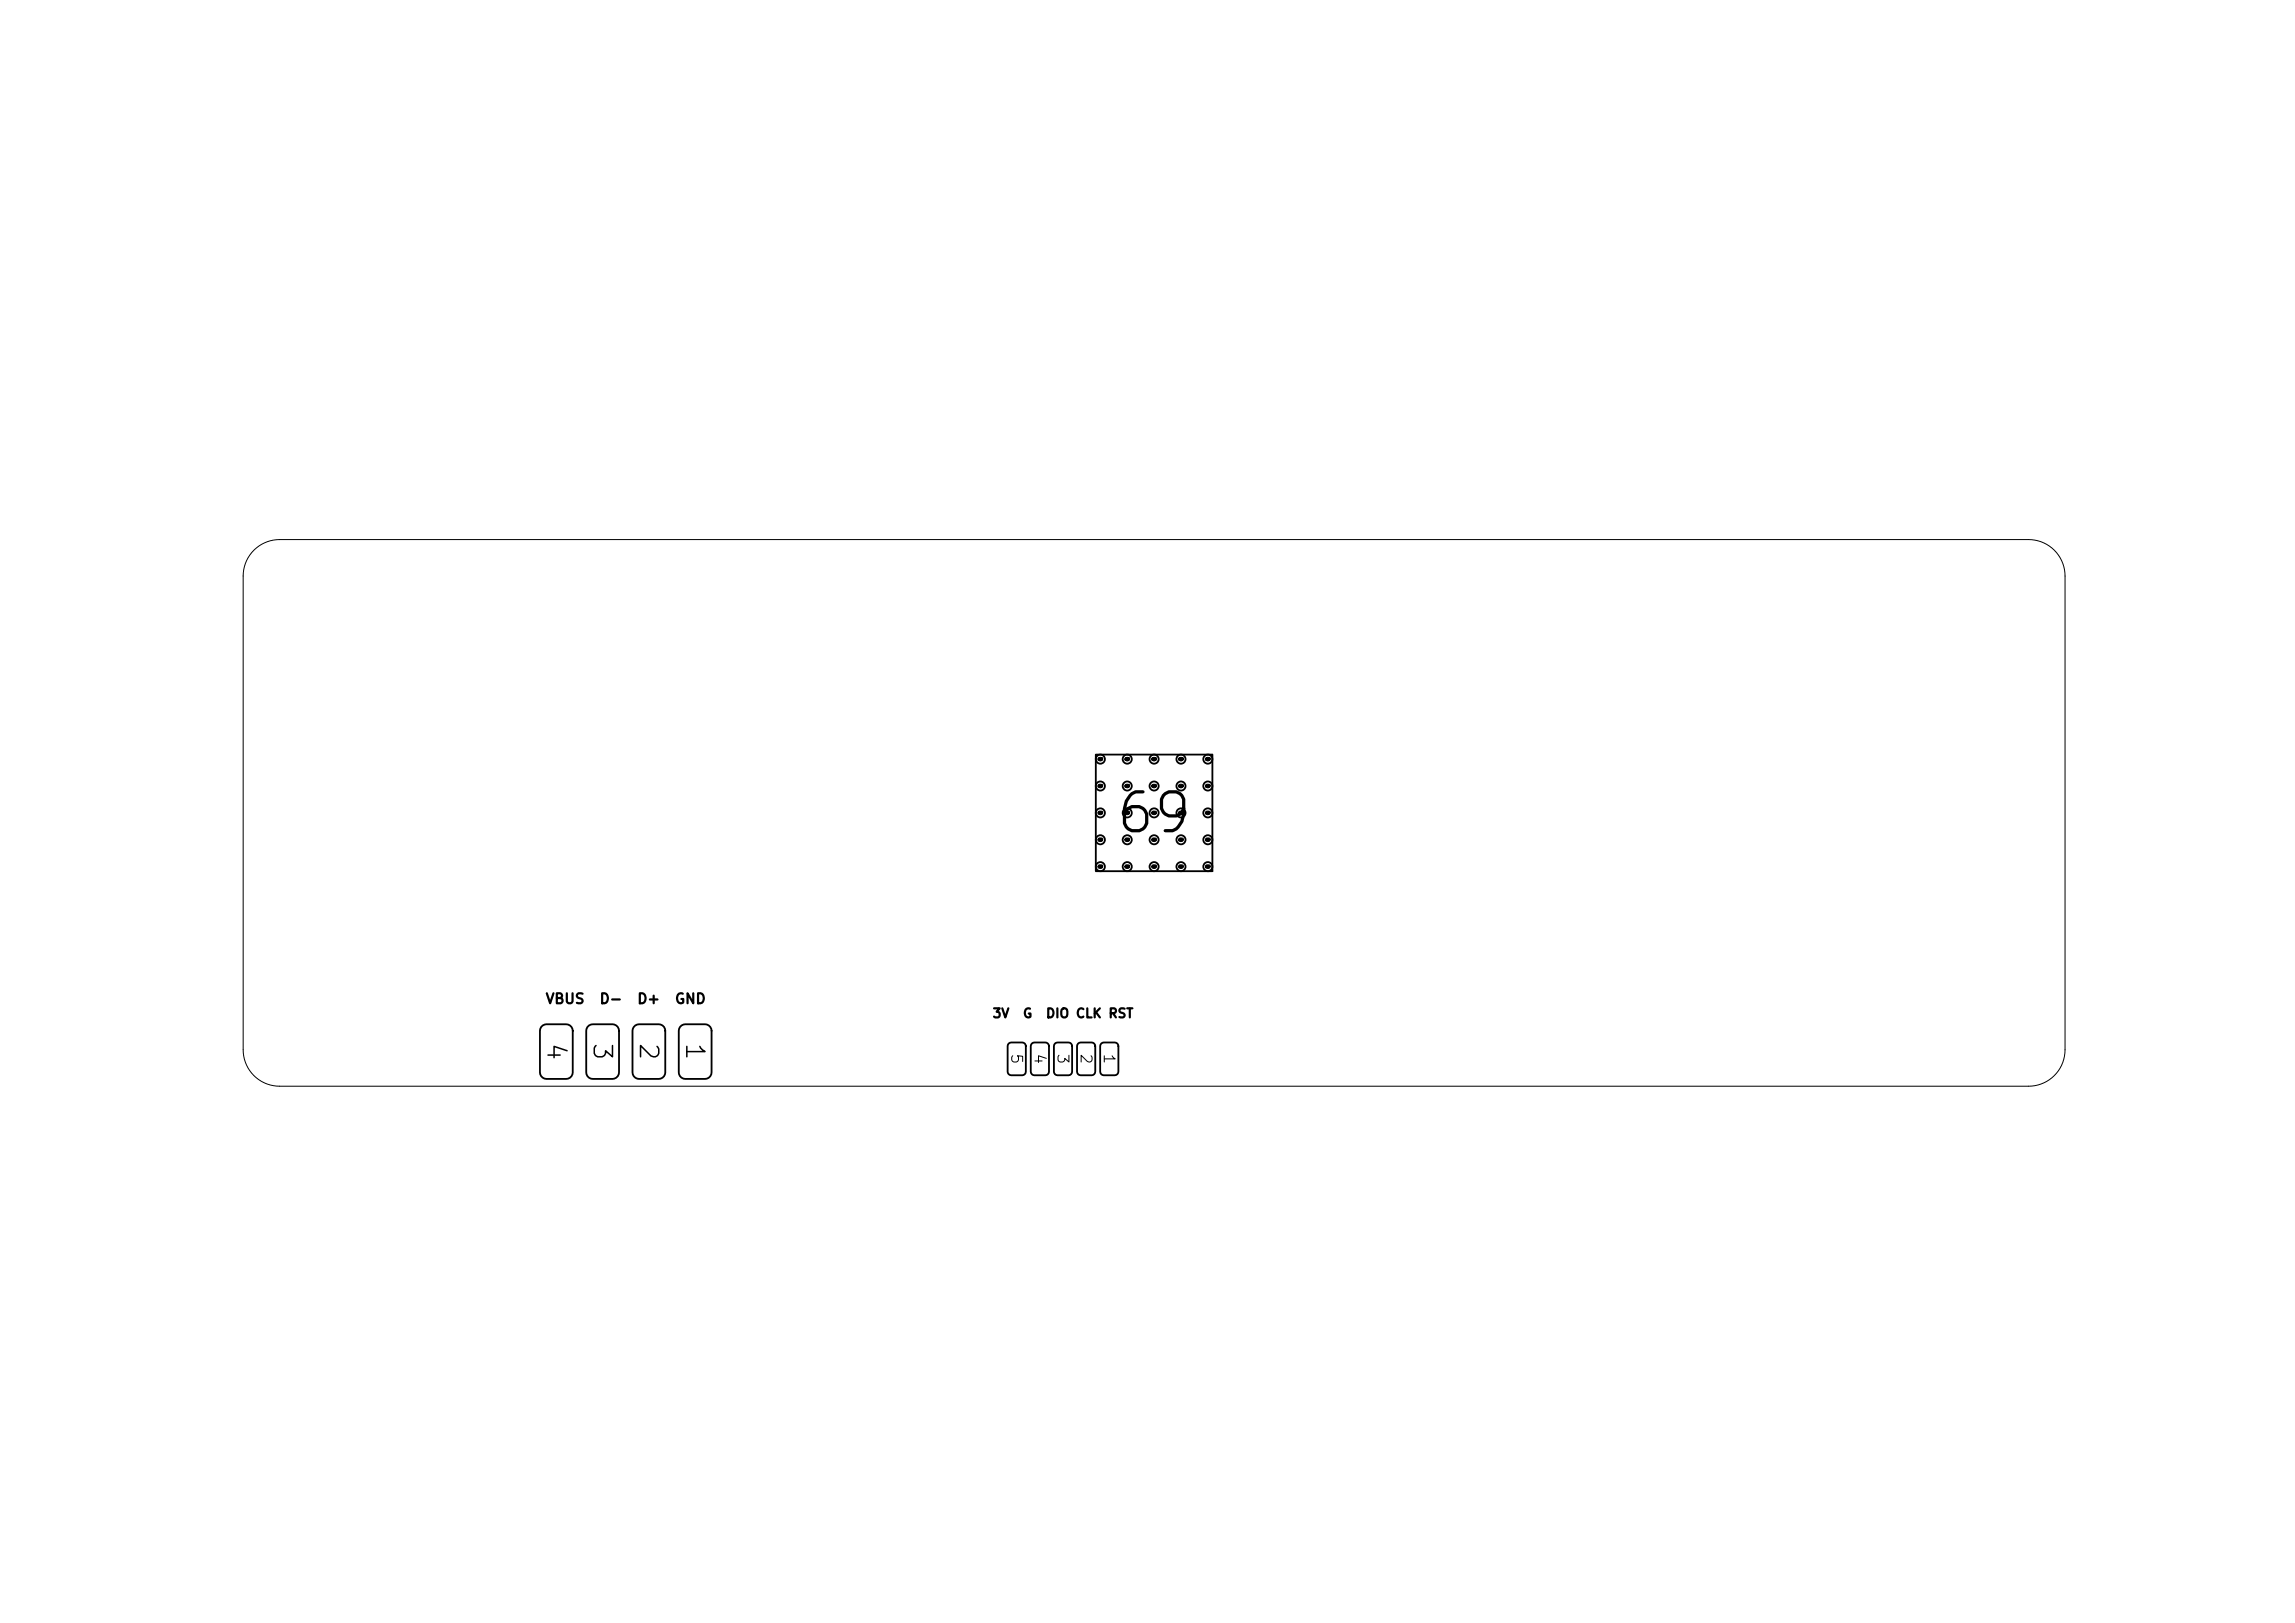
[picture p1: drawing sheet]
<svg xmlns="http://www.w3.org/2000/svg" width="297mm" height="210mm" viewBox="0 0 297 210" stroke-linecap="round" stroke-linejoin="round" font-family="sans-serif">
<defs><g id="words">
<text font-size="5" x="144.1" y="109">69</text>
<g font-size="2.4">
<text x="70.2" y="134.7" transform="rotate(90 70.2 134.7)">4</text>
<text x="76.2" y="134.7" transform="rotate(90 76.2 134.7)">3</text>
<text x="82.2" y="134.7" transform="rotate(90 82.2 134.7)">2</text>
<text x="88.2" y="134.7" transform="rotate(90 88.2 134.7)">1</text>
</g>
<g font-size="1.4">
<text x="130.5" y="136.2" transform="rotate(90 130.5 136.2)">5</text>
<text x="133.5" y="136.2" transform="rotate(90 133.5 136.2)">4</text>
<text x="136.5" y="136.2" transform="rotate(90 136.5 136.2)">3</text>
<text x="139.5" y="136.2" transform="rotate(90 139.5 136.2)">2</text>
<text x="142.5" y="136.2" transform="rotate(90 142.5 136.2)">1</text>
</g>
<g font-size="1.3">
<text x="70.5" y="130.2">VBUS</text>
<text x="77.5" y="130.2">D-</text>
<text x="82.4" y="130.2">D+</text>
<text x="87.2" y="130.2">GND</text>
</g>
<g font-size="1.2">
<text x="128.4" y="132">3V</text>
<text x="132.3" y="132">G</text>
<text x="135.3" y="132">DIO CLK RST</text>
</g>
<g font-size=".4">
<text x="142" y="98.5">69</text>
<text x="145.5" y="98.5">69</text>
<text x="148.9" y="98.5">69</text>
<text x="152.4" y="98.5">69</text>
<text x="155.9" y="98.5">69</text>
<text x="142" y="105.5">69</text>
<text x="142" y="102">69</text>
<text x="145.5" y="105.5">69</text>
<text x="145.5" y="102">69</text>
<text x="148.9" y="105.5">69</text>
<text x="148.9" y="102">69</text>
<text x="152.4" y="105.5">69</text>
<text x="152.4" y="102">69</text>
<text x="155.9" y="105.5">69</text>
<text x="155.9" y="102">69</text>
<text x="142" y="112.4">69</text>
<text x="142" y="109">69</text>
<text x="145.5" y="112.4">69</text>
<text x="145.5" y="109">69</text>
<text x="148.9" y="112.4">69</text>
<text x="148.9" y="109">69</text>
<text x="152.4" y="112.4">69</text>
<text x="152.4" y="109">69</text>
<text x="155.9" y="112.4">69</text>
<text x="155.9" y="109">69</text>
</g>
</g></defs>
<g fill="none" stroke="#000" stroke-width=".24">
<path d="M141.8 97.6h15.1v15.1h-15.1zM70 132.9l.2-.2 .5-.2h2.6a.85 .85 0 0 1 .8 .9v5.4a.85 .85 0 0 1-.8 .8h-2.6a.85 .85 0 0 1-.8-.8v-5.4zM76.2 132.7l.5-.2h2.6a.85 .85 0 0 1 .8 .9v5.4a.85 .85 0 0 1-.8 .8h-2.6a.85 .85 0 0 1-.8-.8v-5.4l.1-.5zM82 132.9l.2-.2 .5-.2h2.5a.85 .85 0 0 1 .9 .9v5.4a.85 .85 0 0 1-.9 .8h-2.5a.85 .85 0 0 1-.8-.8v-5.4zM88.2 132.7l.5-.2h2.5a.85 .85 0 0 1 .9 .9v5.4a.85 .85 0 0 1-.9 .8h-2.5a.85 .85 0 0 1-.9-.8v-5.4l.2-.5zM130.5 135l.4-.1h1.4a.47 .47 0 0 1 .5 .5v3.3a.47 .47 0 0 1-.5 .4h-1.4a.47 .47 0 0 1-.5-.4v-3.3zM133.5 135l.4-.1h1.4a.47 .47 0 0 1 .5 .5v3.3a.47 .47 0 0 1-.5 .4h-1.4a.47 .47 0 0 1-.5-.4v-3.3zM136.5 135l.4-.1h1.4a.47 .47 0 0 1 .4 .5v3.3a.47 .47 0 0 1-.4 .4h-1.4a.47 .47 0 0 1-.5-.4v-3.3zM139.5 135l.4-.1h1.4a.47 .47 0 0 1 .4 .5v3.3a.47 .47 0 0 1-.4 .4h-1.4a.47 .47 0 0 1-.5-.4v-3.3zM142.5 135l.3-.1h1.5a.47 .47 0 0 1 .4 .5v3.3a.47 .47 0 0 1-.4 .4h-1.5a.47 .47 0 0 1-.4-.4v-3.3z"/>
<circle cx="142.4" cy="98.2" r=".59"/>
<circle cx="145.9" cy="98.2" r=".59"/>
<circle cx="149.4" cy="98.2" r=".59"/>
<circle cx="152.8" cy="98.2" r=".59"/>
<circle cx="156.3" cy="98.2" r=".59"/>
<circle cx="142.4" cy="105.2" r=".59"/>
<circle cx="142.4" cy="112.1" r=".59"/>
<circle cx="142.4" cy="101.7" r=".59"/>
<circle cx="142.4" cy="108.7" r=".59"/>
<circle cx="145.9" cy="105.2" r=".59"/>
<circle cx="145.9" cy="101.7" r=".59"/>
<circle cx="145.9" cy="112.1" r=".59"/>
<circle cx="145.9" cy="108.7" r=".59"/>
<circle cx="149.4" cy="105.2" r=".59"/>
<circle cx="149.4" cy="112.1" r=".59"/>
<circle cx="149.4" cy="101.7" r=".59"/>
<circle cx="149.4" cy="108.7" r=".59"/>
<circle cx="152.8" cy="105.2" r=".59"/>
<circle cx="152.8" cy="112.1" r=".59"/>
<circle cx="152.8" cy="101.7" r=".59"/>
<circle cx="152.8" cy="108.7" r=".59"/>
<circle cx="156.3" cy="105.2" r=".59"/>
<circle cx="156.3" cy="112.1" r=".59"/>
<circle cx="156.3" cy="101.7" r=".59"/>
<circle cx="156.3" cy="108.7" r=".59"/>
</g>
<path d="M32.9 71.2a4.7 4.7 0 0 1 3.3-1.4h226.3a4.7 4.7 0 0 1 4.7 4.7v61.3a4.7 4.7 0 0 1-4.7 4.8h-226.3a4.7 4.7 0 0 1-4.7-4.8v-61.3a4.7 4.7 0 0 1 1.4-3.3z" fill="none" stroke="#000" stroke-width=".13"/>
<g fill="#000" stroke="#000" stroke-width=".13">
<circle cx="142.4" cy="98.2" r=".24"/>
<circle cx="145.9" cy="98.2" r=".24"/>
<circle cx="149.4" cy="98.2" r=".24"/>
<circle cx="152.8" cy="98.2" r=".24"/>
<circle cx="156.3" cy="98.2" r=".24"/>
<circle cx="142.4" cy="108.7" r=".24"/>
<circle cx="142.4" cy="105.2" r=".24"/>
<circle cx="142.4" cy="112.1" r=".24"/>
<circle cx="142.4" cy="101.7" r=".24"/>
<circle cx="145.9" cy="108.7" r=".24"/>
<circle cx="145.9" cy="105.2" r=".24"/>
<circle cx="145.9" cy="112.1" r=".24"/>
<circle cx="145.9" cy="101.7" r=".24"/>
<circle cx="149.4" cy="108.7" r=".24"/>
<circle cx="149.4" cy="105.2" r=".24"/>
<circle cx="149.4" cy="112.1" r=".24"/>
<circle cx="149.4" cy="101.7" r=".24"/>
<circle cx="152.8" cy="108.7" r=".24"/>
<circle cx="152.8" cy="105.2" r=".24"/>
<circle cx="152.8" cy="112.1" r=".24"/>
<circle cx="152.8" cy="101.7" r=".24"/>
<circle cx="156.3" cy="108.7" r=".24"/>
<circle cx="156.3" cy="105.2" r=".24"/>
<circle cx="156.3" cy="101.7" r=".24"/>
<circle cx="156.3" cy="112.1" r=".24"/>
</g>
<use href="#words"/>
</svg>
